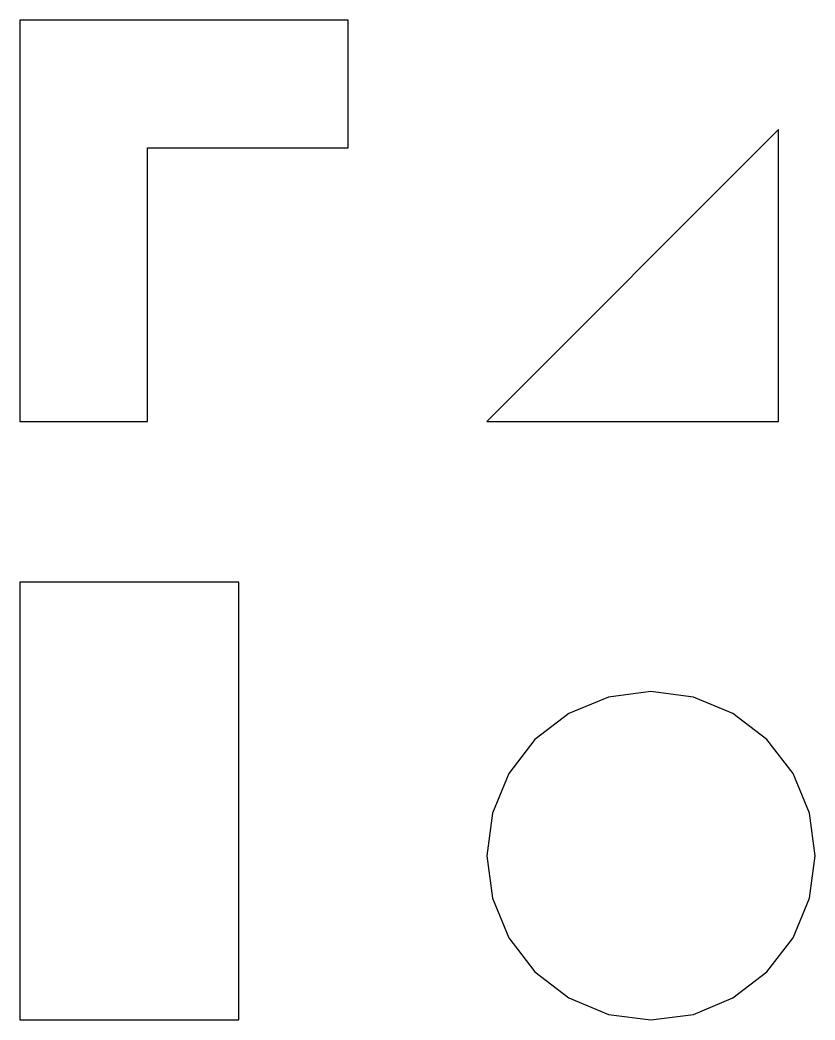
# Model space of a CAD drawing. Header units: millimetres. Extents: x 0 to 218, y 0 to 274.
import ezdxf

# ---------------------------------------------------------------- set-up
doc = ezdxf.new("R2010")
doc.units = ezdxf.units.MM
for name, color, linetype in [('PART001', 7, 'Continuous'), ('PART002', 7, 'Continuous'), ('PART003', 7, 'Continuous'), ('PART004', 7, 'Continuous')]:
    doc.layers.add(name, color=color, linetype=linetype)

msp = doc.modelspace()

# ---------------------------------------------------------------- linework, layer by layer
at = {"layer": 'PART001'}
msp.add_lwpolyline([(60, 0), (60, 120), (0, 120), (0, 0)], close=True, dxfattribs=at)
at = {"layer": 'PART002'}
msp.add_lwpolyline([(128, 45), (129.53, 33.35), (134.03, 22.5), (141.18, 13.18), (150.5, 6.03), (161.35, 1.53), (173, 0), (184.65, 1.53), (195.5, 6.03), (204.82, 13.18), (211.97, 22.5), (216.47, 33.35), (218, 45), (216.47, 56.65), (211.97, 67.5), (204.82, 76.82), (195.5, 83.97), (184.65, 88.47), (173, 90), (161.35, 88.47), (150.5, 83.97), (141.18, 76.82), (134.03, 67.5), (129.53, 56.65)], close=True, dxfattribs=at)
at = {"layer": 'PART003'}
msp.add_lwpolyline([(0, 274), (0, 164), (35, 164), (35, 239), (90, 239), (90, 274)], close=True, dxfattribs=at)
at = {"layer": 'PART004'}
msp.add_lwpolyline([(208, 164), (208, 244), (128, 164)], close=True, dxfattribs=at)

doc.saveas('drawing.dxf')
